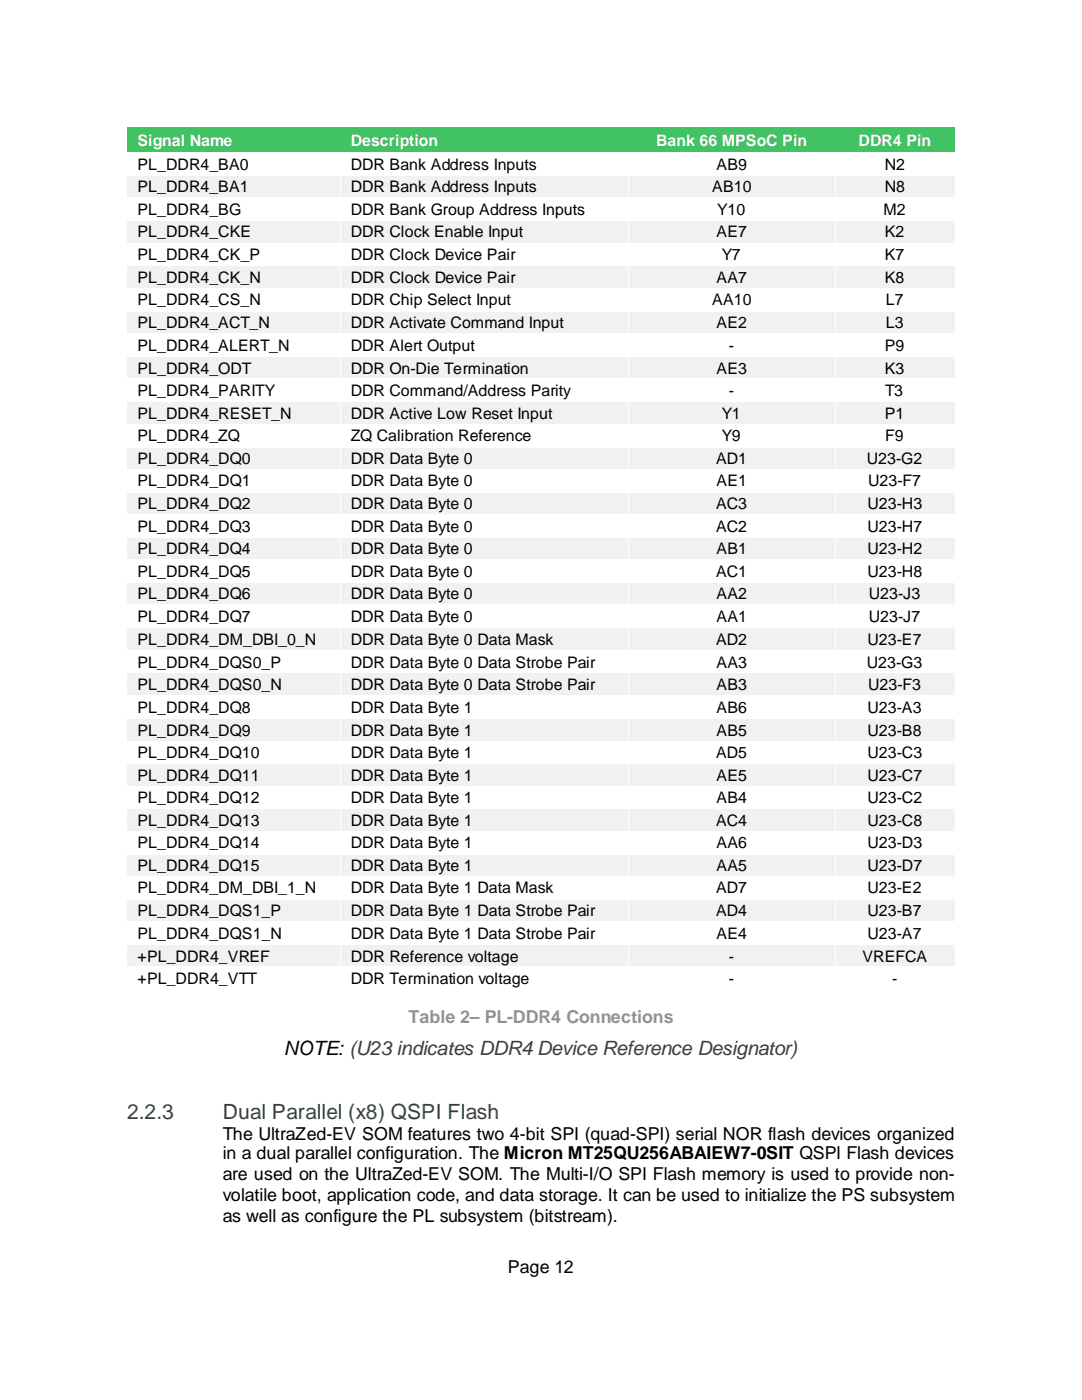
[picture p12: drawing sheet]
<svg xmlns="http://www.w3.org/2000/svg" width="216mm" height="279mm" viewBox="0 0 216 279" stroke-linecap="round" stroke-linejoin="round" font-family="sans-serif">
<defs><g id="words">
<g font-size="4.2" fill="#1f6230">
<text x="25.4" y="223.3">2.2.3</text>
<text x="44.4" y="223.3">Dual Parallel (x8) QSPI Flash</text>
</g>
<text font-size="3.9" x="56.6" y="210.6">NOTE: (U23 indicates DDR4 Device Reference Designator)</text>
<text font-size="3.6" fill="#929292" x="81.5" y="204.2">Table 2– PL-DDR4 Connections</text>
<g font-size="3.6">
<text x="44.4" y="227.5">The UltraZed-EV SOM features two 4-bit SPI (quad-SPI) serial NOR flash devices organized</text>
<text x="44.4" y="231.4">in a dual parallel configuration. The Micron MT25QU256ABAIEW7-0SIT QSPI Flash devices</text>
<text x="44.4" y="239.7">volatile boot, application code, and data storage. It can be used to initialize the PS subsystem</text>
<text x="44.4" y="235.6">are used on the UltraZed-EV SOM. The Multi-I/O SPI Flash memory is used to provide non-</text>
<text x="44.4" y="243.8">as well as configure the PL subsystem (bitstream).</text>
<text x="101.3" y="254.1">Page 12</text>
</g>
<g font-size="3.2" fill="#fff">
<text x="27.4" y="29.1">Signal Name</text>
<text x="70" y="29.1">Description</text>
<text x="130.9" y="29.1">Bank 66 MPSoC Pin</text>
<text x="171.3" y="29.1">DDR4 Pin</text>
</g>
<g font-size="3.2">
<text x="27.4" y="33.9">PL_DDR4_BA0</text>
<text x="70" y="33.9">DDR Bank Address Inputs</text>
<text x="143" y="33.9">AB9</text>
<text x="176.5" y="33.9">N2</text>
<text x="27.4" y="38.4">PL_DDR4_BA1</text>
<text x="70" y="38.4">DDR Bank Address Inputs</text>
<text x="142.1" y="38.4">AB10</text>
<text x="176.5" y="38.4">N8</text>
<text x="27.4" y="42.9">PL_DDR4_BG</text>
<text x="27.4" y="47.4">PL_DDR4_CKE</text>
<text x="70" y="42.9">DDR Bank Group Address Inputs</text>
<text x="70" y="47.4">DDR Clock Enable Input</text>
<text x="143" y="47.4">AE7</text>
<text x="143.1" y="42.9">Y10</text>
<text x="176.3" y="42.9">M2</text>
<text x="176.5" y="47.4">K2</text>
<text x="27.4" y="51.9">PL_DDR4_CK_P</text>
<text x="70" y="51.9">DDR Clock Device Pair</text>
<text x="144" y="51.9">Y7</text>
<text x="176.5" y="51.9">K7</text>
<text x="27.4" y="56.4">PL_DDR4_CK_N</text>
<text x="70" y="56.4">DDR Clock Device Pair</text>
<text x="143" y="56.4">AA7</text>
<text x="176.5" y="56.4">K8</text>
<text x="27.4" y="61">PL_DDR4_CS_N</text>
<text x="27.4" y="65.5">PL_DDR4_ACT_N</text>
<text x="70" y="61">DDR Chip Select Input</text>
<text x="70" y="65.5">DDR Activate Command Input</text>
<text x="142.1" y="61">AA10</text>
<text x="143" y="65.5">AE2</text>
<text x="176.8" y="61">L7</text>
<text x="176.8" y="65.5">L3</text>
<text x="27.4" y="70">PL_DDR4_ALERT_N</text>
<text x="70" y="70">DDR Alert Output</text>
<text x="145.4" y="70">-</text>
<text x="176.5" y="70">P9</text>
<text x="27.4" y="74.5">PL_DDR4_ODT</text>
<text x="70" y="74.5">DDR On-Die Termination</text>
<text x="143" y="74.5">AE3</text>
<text x="176.5" y="74.5">K3</text>
<text x="27.4" y="79">PL_DDR4_PARITY</text>
<text x="27.4" y="83.6">PL_DDR4_RESET_N</text>
<text x="70" y="79">DDR Command/Address Parity</text>
<text x="70" y="83.6">DDR Active Low Reset Input</text>
<text x="144" y="83.6">Y1</text>
<text x="145.4" y="79">-</text>
<text x="176.5" y="83.6">P1</text>
<text x="176.7" y="79">T3</text>
<text x="27.4" y="88">PL_DDR4_ZQ</text>
<text x="70" y="88">ZQ Calibration Reference</text>
<text x="144" y="88">Y9</text>
<text x="176.7" y="88">F9</text>
<text x="27.4" y="92.6">PL_DDR4_DQ0</text>
<text x="70" y="92.6">DDR Data Byte 0</text>
<text x="142.9" y="92.6">AD1</text>
<text x="173" y="92.6">U23-G2</text>
<text x="27.4" y="97">PL_DDR4_DQ1</text>
<text x="27.4" y="101.6">PL_DDR4_DQ2</text>
<text x="70" y="97">DDR Data Byte 0</text>
<text x="70" y="101.6">DDR Data Byte 0</text>
<text x="142.9" y="101.6">AC3</text>
<text x="143" y="97">AE1</text>
<text x="173.1" y="101.6">U23-H3</text>
<text x="173.2" y="97">U23-F7</text>
<text x="27.4" y="106.2">PL_DDR4_DQ3</text>
<text x="70" y="106.2">DDR Data Byte 0</text>
<text x="142.9" y="106.2">AC2</text>
<text x="173.1" y="106.2">U23-H7</text>
<text x="27.4" y="110.6">PL_DDR4_DQ4</text>
<text x="70" y="110.6">DDR Data Byte 0</text>
<text x="143" y="110.6">AB1</text>
<text x="173.1" y="110.6">U23-H2</text>
<text x="27.4" y="115.2">PL_DDR4_DQ5</text>
<text x="27.4" y="119.6">PL_DDR4_DQ6</text>
<text x="70" y="115.2">DDR Data Byte 0</text>
<text x="70" y="119.6">DDR Data Byte 0</text>
<text x="142.9" y="115.2">AC1</text>
<text x="143" y="119.6">AA2</text>
<text x="173.1" y="115.2">U23-H8</text>
<text x="173.4" y="119.6">U23-J3</text>
<text x="27.4" y="124.2">PL_DDR4_DQ7</text>
<text x="70" y="124.2">DDR Data Byte 0</text>
<text x="143" y="124.2">AA1</text>
<text x="173.4" y="124.2">U23-J7</text>
<text x="27.4" y="128.7">PL_DDR4_DM_DBI_0_N</text>
<text x="70" y="128.7">DDR Data Byte 0 Data Mask</text>
<text x="142.9" y="128.7">AD2</text>
<text x="173.1" y="128.7">U23-E7</text>
<text x="27.4" y="133.2">PL_DDR4_DQS0_P</text>
<text x="27.4" y="137.7">PL_DDR4_DQS0_N</text>
<text x="70" y="133.2">DDR Data Byte 0 Data Strobe Pair</text>
<text x="70" y="137.7">DDR Data Byte 0 Data Strobe Pair</text>
<text x="143" y="133.2">AA3</text>
<text x="143" y="137.7">AB3</text>
<text x="173" y="133.2">U23-G3</text>
<text x="173.2" y="137.7">U23-F3</text>
<text x="27.4" y="142.2">PL_DDR4_DQ8</text>
<text x="70" y="142.2">DDR Data Byte 1</text>
<text x="143" y="142.2">AB6</text>
<text x="173.1" y="142.2">U23-A3</text>
<text x="27.4" y="146.8">PL_DDR4_DQ9</text>
<text x="70" y="146.8">DDR Data Byte 1</text>
<text x="143" y="146.8">AB5</text>
<text x="173.1" y="146.8">U23-B8</text>
<text x="27.4" y="151.3">PL_DDR4_DQ10</text>
<text x="27.4" y="155.8">PL_DDR4_DQ11</text>
<text x="70" y="151.3">DDR Data Byte 1</text>
<text x="70" y="155.8">DDR Data Byte 1</text>
<text x="142.9" y="151.3">AD5</text>
<text x="143" y="155.8">AE5</text>
<text x="173.1" y="151.3">U23-C3</text>
<text x="173.1" y="155.8">U23-C7</text>
<text x="27.4" y="160.3">PL_DDR4_DQ12</text>
<text x="70" y="160.3">DDR Data Byte 1</text>
<text x="143" y="160.3">AB4</text>
<text x="173.1" y="160.3">U23-C2</text>
<text x="27.4" y="164.8">PL_DDR4_DQ13</text>
<text x="70" y="164.8">DDR Data Byte 1</text>
<text x="142.9" y="164.8">AC4</text>
<text x="173.1" y="164.8">U23-C8</text>
<text x="27.4" y="169.3">PL_DDR4_DQ14</text>
<text x="27.4" y="173.9">PL_DDR4_DQ15</text>
<text x="70" y="169.3">DDR Data Byte 1</text>
<text x="70" y="173.9">DDR Data Byte 1</text>
<text x="143" y="169.3">AA6</text>
<text x="143" y="173.9">AA5</text>
<text x="173.1" y="169.3">U23-D3</text>
<text x="173.1" y="173.9">U23-D7</text>
<text x="27.4" y="178.3">PL_DDR4_DM_DBI_1_N</text>
<text x="70" y="178.3">DDR Data Byte 1 Data Mask</text>
<text x="142.9" y="178.3">AD7</text>
<text x="173.1" y="178.3">U23-E2</text>
<text x="27.4" y="182.9">PL_DDR4_DQS1_P</text>
<text x="70" y="182.9">DDR Data Byte 1 Data Strobe Pair</text>
<text x="142.9" y="182.9">AD4</text>
<text x="173.1" y="182.9">U23-B7</text>
<text x="27.4" y="187.5">PL_DDR4_DQS1_N</text>
<text x="27.4" y="191.9">+PL_DDR4_VREF</text>
<text x="70" y="187.5">DDR Data Byte 1 Data Strobe Pair</text>
<text x="70" y="191.9">DDR Reference voltage</text>
<text x="143" y="187.5">AE4</text>
<text x="145.4" y="191.9">-</text>
<text x="172.1" y="191.9">VREFCA</text>
<text x="173.1" y="187.5">U23-A7</text>
<text x="27.4" y="196.5">+PL_DDR4_VTT</text>
<text x="70" y="196.5">DDR Termination voltage</text>
<text x="145.4" y="196.5">-</text>
<text x="178.1" y="196.5">-</text>
</g>
</g></defs>
<g fill="#41c363">
<path d="M25.4 25.4h42.5v5h-42.5z" fill-rule="evenodd"/>
<path d="M67.9 25.4h57.6v5h-57.6z" fill-rule="evenodd"/>
<path d="M125.5 25.4h41.3v5h-41.3z" fill-rule="evenodd"/>
<path d="M166.8 25.4h23.7v5h-23.7z" fill-rule="evenodd"/>
</g>
<g fill="#41c363">
<path d="M27.4 25.4h38.5v5h-38.5z"/>
<path d="M70 25.4h53.4v5h-53.4z"/>
<path d="M127.4 25.4h37.3v5h-37.3z"/>
<path d="M168.7 25.4h19.8v5h-19.8z"/>
</g>
<g fill="#fff">
<path d="M25.4 30.6h42.5v4.3h-42.5z" fill-rule="evenodd"/>
<path d="M68.1 30.6h57.2v4.3h-57.2z" fill-rule="evenodd"/>
<path d="M125.5 30.6h41.1v4.3h-41.1z" fill-rule="evenodd"/>
<path d="M166.8 30.6h23.7v4.3h-23.7z" fill-rule="evenodd"/>
</g>
<g fill="#fff">
<path d="M27.4 30.6h38.5v4.3h-38.5z"/>
<path d="M70 30.6h53.4v4.3h-53.4z"/>
<path d="M127.4 30.6h37.3v4.3h-37.3z"/>
<path d="M168.7 30.6h19.8v4.3h-19.8z"/>
<path d="M25.4 30.4h42.4v.1h-42.4z"/>
<path d="M67.8 30.4l.1 .1z"/>
<path d="M67.9 30.4l.2 .1z"/>
<path d="M68.1 30.4h57.2v.1h-57.2z"/>
<path d="M125.3 30.4l.2 .1z"/>
<path d="M125.5 30.4l.1 .1z"/>
<path d="M125.6 30.4h41v.1h-41z"/>
<path d="M166.6 30.4l.2 .1z"/>
<path d="M166.8 30.4l.1 .1z"/>
<path d="M166.9 30.4h23.6v.1h-23.6z"/>
<path d="M67.8 30.5h.1v4.4h-.1z"/>
<path d="M125.3 30.5h.2v4.4h-.2z"/>
<path d="M166.6 30.5h.2v4.4h-.2z"/>
</g>
<g fill="#f1f1f1">
<path d="M25.4 35.1h42.5v4.3h-42.5z" fill-rule="evenodd"/>
<path d="M68.1 35.1h57.2v4.3h-57.2z" fill-rule="evenodd"/>
<path d="M125.5 35.1h41.1v4.3h-41.1z" fill-rule="evenodd"/>
<path d="M166.8 35.1h23.7v4.3h-23.7z" fill-rule="evenodd"/>
</g>
<g fill="#f1f1f1">
<path d="M27.4 35.1h38.5v4.3h-38.5z"/>
<path d="M70 35.1h53.4v4.3h-53.4z"/>
<path d="M127.4 35.1h37.3v4.3h-37.3z"/>
<path d="M168.7 35.1h19.8v4.3h-19.8z"/>
</g>
<g fill="#fff">
<path d="M25.4 34.9h42.4v.2h-42.4z"/>
<path d="M67.8 34.9l.1 .2z"/>
<path d="M67.9 34.9h57.4v.2h-57.4z"/>
<path d="M125.3 34.9l.2 .2z"/>
<path d="M125.5 34.9h41.1v.2h-41.1z"/>
<path d="M166.6 34.9l.2 .2z"/>
<path d="M166.8 34.9h23.7v.2h-23.7z"/>
<path d="M67.8 35.1h.1v4.3h-.1z"/>
<path d="M125.3 35.1h.2v4.3h-.2z"/>
<path d="M166.6 35.1h.2v4.3h-.2z"/>
<path d="M27.4 39.6h38.5v4.3h-38.5z"/>
<path d="M70 39.6h53.4v4.3h-53.4z"/>
<path d="M127.4 39.6h37.3v4.3h-37.3z"/>
<path d="M168.7 39.6h19.8v4.3h-19.8z"/>
<path d="M25.4 39.4h42.4v.1h-42.4z"/>
<path d="M67.8 39.4l.1 .1z"/>
<path d="M67.9 39.4h57.4v.1h-57.4z"/>
<path d="M125.3 39.4l.2 .1z"/>
<path d="M125.5 39.4h41.1v.1h-41.1z"/>
<path d="M166.6 39.4l.2 .1z"/>
<path d="M166.8 39.4h23.7v.1h-23.7z"/>
<path d="M67.8 39.5h.1v4.4h-.1z"/>
<path d="M125.3 39.5h.2v4.4h-.2z"/>
<path d="M166.6 39.5h.2v4.4h-.2z"/>
</g>
<g fill="#fff">
<path d="M25.4 39.6h42.5v4.3h-42.5z" fill-rule="evenodd"/>
<path d="M68.1 39.6h57.2v4.3h-57.2z" fill-rule="evenodd"/>
<path d="M125.5 39.6h41.1v4.3h-41.1z" fill-rule="evenodd"/>
<path d="M166.8 39.6h23.7v4.3h-23.7z" fill-rule="evenodd"/>
</g>
<g fill="#f1f1f1">
<path d="M25.4 44.1h42.5v4.4h-42.5z" fill-rule="evenodd"/>
<path d="M68.1 44.1h57.2v4.4h-57.2z" fill-rule="evenodd"/>
<path d="M125.5 44.1h41.1v4.4h-41.1z" fill-rule="evenodd"/>
<path d="M166.8 44.1h23.7v4.4h-23.7z" fill-rule="evenodd"/>
</g>
<g fill="#f1f1f1">
<path d="M27.4 44.1h38.5v4.4h-38.5z"/>
<path d="M70 44.1h53.4v4.4h-53.4z"/>
<path d="M127.4 44.1h37.3v4.4h-37.3z"/>
<path d="M168.7 44.1h19.8v4.4h-19.8z"/>
</g>
<g fill="#fff">
<path d="M25.4 43.9h42.4v.2h-42.4z"/>
<path d="M67.8 43.9l.1 .2z"/>
<path d="M67.9 43.9h57.4v.2h-57.4z"/>
<path d="M125.3 43.9l.2 .2z"/>
<path d="M125.5 43.9h41.1v.2h-41.1z"/>
<path d="M166.6 43.9l.2 .2z"/>
<path d="M166.8 43.9h23.7v.2h-23.7z"/>
<path d="M67.8 44.1h.1v4.4h-.1z"/>
<path d="M125.3 44.1h.2v4.4h-.2z"/>
<path d="M166.6 44.1h.2v4.4h-.2z"/>
<path d="M27.4 48.6h38.5v4.4h-38.5z"/>
<path d="M70 48.6h53.4v4.4h-53.4z"/>
<path d="M127.4 48.6h37.3v4.4h-37.3z"/>
<path d="M168.7 48.6h19.8v4.4h-19.8z"/>
<path d="M25.4 48.5h42.4v.1h-42.4z"/>
<path d="M67.8 48.5l.1 .1z"/>
<path d="M67.9 48.5h57.4v.1h-57.4z"/>
<path d="M125.3 48.5l.2 .1z"/>
<path d="M125.5 48.5h41.1v.1h-41.1z"/>
<path d="M166.6 48.5l.2 .1z"/>
<path d="M166.8 48.5h23.7v.1h-23.7z"/>
<path d="M67.8 48.6h.1v4.4h-.1z"/>
<path d="M125.3 48.6h.2v4.4h-.2z"/>
<path d="M166.6 48.6h.2v4.4h-.2z"/>
</g>
<g fill="#fff">
<path d="M25.4 48.6h42.5v4.4h-42.5z" fill-rule="evenodd"/>
<path d="M68.1 48.6h57.2v4.4h-57.2z" fill-rule="evenodd"/>
<path d="M125.5 48.6h41.1v4.4h-41.1z" fill-rule="evenodd"/>
<path d="M166.8 48.6h23.7v4.4h-23.7z" fill-rule="evenodd"/>
</g>
<g fill="#f1f1f1">
<path d="M25.4 53.1h42.5v4.4h-42.5z" fill-rule="evenodd"/>
<path d="M68.1 53.1h57.2v4.4h-57.2z" fill-rule="evenodd"/>
<path d="M125.5 53.1h41.1v4.4h-41.1z" fill-rule="evenodd"/>
<path d="M166.8 53.1h23.7v4.4h-23.7z" fill-rule="evenodd"/>
</g>
<g fill="#f1f1f1">
<path d="M27.4 53.1h38.5v4.4h-38.5z"/>
<path d="M70 53.1h53.4v4.4h-53.4z"/>
<path d="M127.4 53.1h37.3v4.4h-37.3z"/>
<path d="M168.7 53.1h19.8v4.4h-19.8z"/>
</g>
<g fill="#fff">
<path d="M25.4 53h42.4v.1h-42.4z"/>
<path d="M67.8 53l.1 .1z"/>
<path d="M67.9 53h57.4v.1h-57.4z"/>
<path d="M125.3 53l.2 .1z"/>
<path d="M125.5 53h41.1v.1h-41.1z"/>
<path d="M166.6 53l.2 .1z"/>
<path d="M166.8 53h23.7v.1h-23.7z"/>
<path d="M67.8 53.1h.1v4.4h-.1z"/>
<path d="M125.3 53.1h.2v4.4h-.2z"/>
<path d="M166.6 53.1h.2v4.4h-.2z"/>
<path d="M27.4 57.7h38.5v4.3h-38.5z"/>
<path d="M70 57.7h53.4v4.3h-53.4z"/>
<path d="M127.4 57.7h37.3v4.3h-37.3z"/>
<path d="M168.7 57.7h19.8v4.3h-19.8z"/>
<path d="M25.4 57.5h42.4v.2h-42.4z"/>
<path d="M67.8 57.5l.1 .2z"/>
<path d="M67.9 57.5h57.4v.2h-57.4z"/>
<path d="M125.3 57.5l.2 .2z"/>
<path d="M125.5 57.5h41.1v.2h-41.1z"/>
<path d="M166.6 57.5l.2 .2z"/>
<path d="M166.8 57.5h23.7v.2h-23.7z"/>
<path d="M67.8 57.7h.1v4.3h-.1z"/>
<path d="M125.3 57.7h.2v4.3h-.2z"/>
<path d="M166.6 57.7h.2v4.3h-.2z"/>
</g>
<g fill="#fff">
<path d="M25.4 57.7h42.5v4.3h-42.5z" fill-rule="evenodd"/>
<path d="M68.1 57.7h57.2v4.3h-57.2z" fill-rule="evenodd"/>
<path d="M125.5 57.7h41.1v4.3h-41.1z" fill-rule="evenodd"/>
<path d="M166.8 57.7h23.7v4.3h-23.7z" fill-rule="evenodd"/>
</g>
<g fill="#f1f1f1">
<path d="M25.4 62.2h42.5v4.3h-42.5z" fill-rule="evenodd"/>
<path d="M68.1 62.2h57.2v4.3h-57.2z" fill-rule="evenodd"/>
<path d="M125.5 62.2h41.1v4.3h-41.1z" fill-rule="evenodd"/>
<path d="M166.8 62.2h23.7v4.3h-23.7z" fill-rule="evenodd"/>
</g>
<g fill="#f1f1f1">
<path d="M27.4 62.2h38.5v4.3h-38.5z"/>
<path d="M70 62.2h53.4v4.3h-53.4z"/>
<path d="M127.4 62.2h37.3v4.3h-37.3z"/>
<path d="M168.7 62.2h19.8v4.3h-19.8z"/>
</g>
<g fill="#fff">
<path d="M25.4 62h42.4v.1h-42.4z"/>
<path d="M67.8 62l.1 .1z"/>
<path d="M67.9 62h57.4v.1h-57.4z"/>
<path d="M125.3 62l.2 .1z"/>
<path d="M125.5 62h41.1v.1h-41.1z"/>
<path d="M166.6 62l.2 .1z"/>
<path d="M166.8 62h23.7v.1h-23.7z"/>
<path d="M67.8 62.1h.1v4.4h-.1z"/>
<path d="M125.3 62.1h.2v4.4h-.2z"/>
<path d="M166.6 62.1h.2v4.4h-.2z"/>
<path d="M27.4 66.7h38.5v4.3h-38.5z"/>
<path d="M70 66.7h53.4v4.3h-53.4z"/>
<path d="M127.4 66.7h37.3v4.3h-37.3z"/>
<path d="M168.7 66.7h19.8v4.3h-19.8z"/>
<path d="M25.4 66.5h42.4v.2h-42.4z"/>
<path d="M67.8 66.5l.1 .2z"/>
<path d="M67.9 66.5h57.4v.2h-57.4z"/>
<path d="M125.3 66.5l.2 .2z"/>
<path d="M125.5 66.5h41.1v.2h-41.1z"/>
<path d="M166.6 66.5l.2 .2z"/>
<path d="M166.8 66.5h23.7v.2h-23.7z"/>
<path d="M67.8 66.7h.1v4.3h-.1z"/>
<path d="M125.3 66.7h.2v4.3h-.2z"/>
<path d="M166.6 66.7h.2v4.3h-.2z"/>
</g>
<g fill="#fff">
<path d="M25.4 66.7h42.5v4.3h-42.5z" fill-rule="evenodd"/>
<path d="M68.1 66.7h57.2v4.3h-57.2z" fill-rule="evenodd"/>
<path d="M125.5 66.7h41.1v4.3h-41.1z" fill-rule="evenodd"/>
<path d="M166.8 66.7h23.7v4.3h-23.7z" fill-rule="evenodd"/>
</g>
<g fill="#f1f1f1">
<path d="M25.4 71.2h42.5v4.4h-42.5z" fill-rule="evenodd"/>
<path d="M68.1 71.2h57.2v4.4h-57.2z" fill-rule="evenodd"/>
<path d="M125.5 71.2h41.1v4.4h-41.1z" fill-rule="evenodd"/>
<path d="M166.8 71.2h23.7v4.4h-23.7z" fill-rule="evenodd"/>
</g>
<g fill="#f1f1f1">
<path d="M27.4 71.2h38.5v4.4h-38.5z"/>
<path d="M70 71.2h53.4v4.4h-53.4z"/>
<path d="M127.4 71.2h37.3v4.4h-37.3z"/>
<path d="M168.7 71.2h19.8v4.4h-19.8z"/>
</g>
<g fill="#fff">
<path d="M25.4 71h42.4v.1h-42.4z"/>
<path d="M67.8 71l.1 .1z"/>
<path d="M67.9 71h57.4v.1h-57.4z"/>
<path d="M125.3 71l.2 .1z"/>
<path d="M125.5 71h41.1v.1h-41.1z"/>
<path d="M166.6 71l.2 .1z"/>
<path d="M166.8 71h23.7v.1h-23.7z"/>
<path d="M67.8 71.1h.1v4.5h-.1z"/>
<path d="M125.3 71.1h.2v4.5h-.2z"/>
<path d="M166.6 71.1h.2v4.5h-.2z"/>
<path d="M27.4 75.7h38.5v4.3h-38.5z"/>
<path d="M70 75.7h53.4v4.3h-53.4z"/>
<path d="M127.4 75.7h37.3v4.3h-37.3z"/>
<path d="M168.7 75.7h19.8v4.3h-19.8z"/>
<path d="M25.4 75.6h42.4v.1h-42.4z"/>
<path d="M67.8 75.6l.1 .1z"/>
<path d="M67.9 75.6h57.4v.1h-57.4z"/>
<path d="M125.3 75.6l.2 .1z"/>
<path d="M125.5 75.6h41.1v.1h-41.1z"/>
<path d="M166.6 75.6l.2 .1z"/>
<path d="M166.8 75.6h23.7v.1h-23.7z"/>
<path d="M67.8 75.7h.1v4.3h-.1z"/>
<path d="M125.3 75.7h.2v4.3h-.2z"/>
<path d="M166.6 75.7h.2v4.3h-.2z"/>
</g>
<g fill="#fff">
<path d="M25.4 75.7h42.5v4.3h-42.5z" fill-rule="evenodd"/>
<path d="M68.1 75.7h57.2v4.3h-57.2z" fill-rule="evenodd"/>
<path d="M125.5 75.7h41.1v4.3h-41.1z" fill-rule="evenodd"/>
<path d="M166.8 75.7h23.7v4.3h-23.7z" fill-rule="evenodd"/>
</g>
<g fill="#f1f1f1">
<path d="M25.4 80.3h42.5v4.3h-42.5z" fill-rule="evenodd"/>
<path d="M68.1 80.3h57.2v4.3h-57.2z" fill-rule="evenodd"/>
<path d="M125.5 80.3h41.1v4.3h-41.1z" fill-rule="evenodd"/>
<path d="M166.8 80.3h23.7v4.3h-23.7z" fill-rule="evenodd"/>
</g>
<g fill="#f1f1f1">
<path d="M27.4 80.3h38.5v4.3h-38.5z"/>
<path d="M70 80.3h53.4v4.3h-53.4z"/>
<path d="M127.4 80.3h37.3v4.3h-37.3z"/>
<path d="M168.7 80.3h19.8v4.3h-19.8z"/>
</g>
<g fill="#fff">
<path d="M25.4 80h42.4v.1h-42.4z"/>
<path d="M67.8 80l.1 .1z"/>
<path d="M67.9 80h57.4v.1h-57.4z"/>
<path d="M125.3 80l.2 .1z"/>
<path d="M125.5 80h41.1v.1h-41.1z"/>
<path d="M166.6 80l.2 .1z"/>
<path d="M166.8 80h23.7v.1h-23.7z"/>
<path d="M67.8 80.1h.1v4.5h-.1z"/>
<path d="M125.3 80.1h.2v4.5h-.2z"/>
<path d="M166.6 80.1h.2v4.5h-.2z"/>
<path d="M27.4 84.7h38.5v4.5h-38.5z"/>
<path d="M70 84.7h53.4v4.5h-53.4z"/>
<path d="M127.4 84.7h37.3v4.5h-37.3z"/>
<path d="M168.7 84.7h19.8v4.5h-19.8z"/>
<path d="M25.4 84.6h42.4v.1h-42.4z"/>
<path d="M67.8 84.6l.1 .1z"/>
<path d="M67.9 84.6h57.4v.1h-57.4z"/>
<path d="M125.3 84.6l.2 .1z"/>
<path d="M125.5 84.6h41.1v.1h-41.1z"/>
<path d="M166.6 84.6l.2 .1z"/>
<path d="M166.8 84.6h23.7v.1h-23.7z"/>
<path d="M67.8 84.7h.1v4.5h-.1z"/>
<path d="M125.3 84.7h.2v4.5h-.2z"/>
<path d="M166.6 84.7h.2v4.5h-.2z"/>
</g>
<g fill="#fff">
<path d="M25.4 84.7h42.5v4.5h-42.5z" fill-rule="evenodd"/>
<path d="M68.1 84.7h57.2v4.5h-57.2z" fill-rule="evenodd"/>
<path d="M125.5 84.7h41.1v4.5h-41.1z" fill-rule="evenodd"/>
<path d="M166.8 84.7h23.7v4.5h-23.7z" fill-rule="evenodd"/>
</g>
<g fill="#f1f1f1">
<path d="M25.4 89.3h42.5v4.3h-42.5z" fill-rule="evenodd"/>
<path d="M68.1 89.3h57.2v4.3h-57.2z" fill-rule="evenodd"/>
<path d="M125.5 89.3h41.1v4.3h-41.1z" fill-rule="evenodd"/>
<path d="M166.8 89.3h23.7v4.3h-23.7z" fill-rule="evenodd"/>
</g>
<g fill="#f1f1f1">
<path d="M27.4 89.3h38.5v4.3h-38.5z"/>
<path d="M70 89.3h53.4v4.3h-53.4z"/>
<path d="M127.4 89.3h37.3v4.3h-37.3z"/>
<path d="M168.7 89.3h19.8v4.3h-19.8z"/>
</g>
<g fill="#fff">
<path d="M25.4 89.2h42.4v.1h-42.4z"/>
<path d="M67.8 89.2l.1 .1z"/>
<path d="M67.9 89.2h57.4v.1h-57.4z"/>
<path d="M125.3 89.2l.2 .1z"/>
<path d="M125.5 89.2h41.1v.1h-41.1z"/>
<path d="M166.6 89.2l.2 .1z"/>
<path d="M166.8 89.2h23.7v.1h-23.7z"/>
<path d="M67.8 89.3h.1v4.3h-.1z"/>
<path d="M125.3 89.3h.2v4.3h-.2z"/>
<path d="M166.6 89.3h.2v4.3h-.2z"/>
<path d="M27.4 93.7h38.5v4.5h-38.5z"/>
<path d="M70 93.7h53.4v4.5h-53.4z"/>
<path d="M127.4 93.7h37.3v4.5h-37.3z"/>
<path d="M168.7 93.7h19.8v4.5h-19.8z"/>
<path d="M25.4 93.6h42.4v.1h-42.4z"/>
<path d="M67.8 93.6l.1 .1z"/>
<path d="M67.9 93.6h57.4v.1h-57.4z"/>
<path d="M125.3 93.6l.2 .1z"/>
<path d="M125.5 93.6h41.1v.1h-41.1z"/>
<path d="M166.6 93.6l.2 .1z"/>
<path d="M166.8 93.6h23.7v.1h-23.7z"/>
<path d="M67.8 93.7h.1v4.5h-.1z"/>
<path d="M125.3 93.7h.2v4.5h-.2z"/>
<path d="M166.6 93.7h.2v4.5h-.2z"/>
</g>
<g fill="#fff">
<path d="M25.4 93.7h42.5v4.5h-42.5z" fill-rule="evenodd"/>
<path d="M68.1 93.7h57.2v4.5h-57.2z" fill-rule="evenodd"/>
<path d="M125.5 93.7h41.1v4.5h-41.1z" fill-rule="evenodd"/>
<path d="M166.8 93.7h23.7v4.5h-23.7z" fill-rule="evenodd"/>
</g>
<g fill="#f1f1f1">
<path d="M25.4 98.3h42.5v4.3h-42.5z" fill-rule="evenodd"/>
<path d="M68.1 98.3h57.2v4.3h-57.2z" fill-rule="evenodd"/>
<path d="M125.5 98.3h41.1v4.3h-41.1z" fill-rule="evenodd"/>
<path d="M166.8 98.3h23.7v4.3h-23.7z" fill-rule="evenodd"/>
</g>
<g fill="#f1f1f1">
<path d="M27.4 98.3h38.5v4.3h-38.5z"/>
<path d="M70 98.3h53.4v4.3h-53.4z"/>
<path d="M127.4 98.3h37.3v4.3h-37.3z"/>
<path d="M168.7 98.3h19.8v4.3h-19.8z"/>
</g>
<g fill="#fff">
<path d="M25.4 98.2h42.4v.1h-42.4z"/>
<path d="M67.8 98.2l.1 .1z"/>
<path d="M67.9 98.2h57.4v.1h-57.4z"/>
<path d="M125.3 98.2l.2 .1z"/>
<path d="M125.5 98.2h41.1v.1h-41.1z"/>
<path d="M166.6 98.2l.2 .1z"/>
<path d="M166.8 98.2h23.7v.1h-23.7z"/>
<path d="M67.8 98.3h.1v4.3h-.1z"/>
<path d="M125.3 98.3h.2v4.3h-.2z"/>
<path d="M166.6 98.3h.2v4.3h-.2z"/>
<path d="M27.4 102.9h38.5v4.3h-38.5z"/>
<path d="M70 102.9h53.4v4.3h-53.4z"/>
<path d="M127.4 102.9h37.3v4.3h-37.3z"/>
<path d="M168.7 102.9h19.8v4.3h-19.8z"/>
<path d="M25.4 102.6h42.4v.1h-42.4z"/>
<path d="M67.8 102.6l.1 .1z"/>
<path d="M67.9 102.6h57.4v.1h-57.4z"/>
<path d="M125.3 102.6l.2 .1z"/>
<path d="M125.5 102.6h41.1v.1h-41.1z"/>
<path d="M166.6 102.6l.2 .1z"/>
<path d="M166.8 102.6h23.7v.1h-23.7z"/>
<path d="M67.8 102.7h.1v4.5h-.1z"/>
<path d="M125.3 102.7h.2v4.5h-.2z"/>
<path d="M166.6 102.7h.2v4.5h-.2z"/>
</g>
<g fill="#fff">
<path d="M25.4 102.9h42.5v4.3h-42.5z" fill-rule="evenodd"/>
<path d="M68.1 102.9h57.2v4.3h-57.2z" fill-rule="evenodd"/>
<path d="M125.5 102.9h41.1v4.3h-41.1z" fill-rule="evenodd"/>
<path d="M166.8 102.9h23.7v4.3h-23.7z" fill-rule="evenodd"/>
</g>
<g fill="#f1f1f1">
<path d="M25.4 107.3h42.5v4.3h-42.5z" fill-rule="evenodd"/>
<path d="M68.1 107.3h57.2v4.3h-57.2z" fill-rule="evenodd"/>
<path d="M125.5 107.3h41.1v4.3h-41.1z" fill-rule="evenodd"/>
<path d="M166.8 107.3h23.7v4.3h-23.7z" fill-rule="evenodd"/>
</g>
<g fill="#f1f1f1">
<path d="M27.4 107.3h38.5v4.3h-38.5z"/>
<path d="M70 107.3h53.4v4.3h-53.4z"/>
<path d="M127.4 107.3h37.3v4.3h-37.3z"/>
<path d="M168.7 107.3h19.8v4.3h-19.8z"/>
</g>
<g fill="#fff">
<path d="M25.4 107.2h42.4v.1h-42.4z"/>
<path d="M67.8 107.2l.1 .1z"/>
<path d="M67.9 107.2h57.4v.1h-57.4z"/>
<path d="M125.3 107.2l.2 .1z"/>
<path d="M125.5 107.2h41.1v.1h-41.1z"/>
<path d="M166.6 107.2l.2 .1z"/>
<path d="M166.8 107.2h23.7v.1h-23.7z"/>
<path d="M67.8 107.3h.1v4.3h-.1z"/>
<path d="M125.3 107.3h.2v4.3h-.2z"/>
<path d="M166.6 107.3h.2v4.3h-.2z"/>
<path d="M27.4 111.9h38.5v4.3h-38.5z"/>
<path d="M70 111.9h53.4v4.3h-53.4z"/>
<path d="M127.4 111.9h37.3v4.3h-37.3z"/>
<path d="M168.7 111.9h19.8v4.3h-19.8z"/>
<path d="M25.4 111.6h42.4v.2h-42.4z"/>
<path d="M67.8 111.6l.1 .2z"/>
<path d="M67.9 111.6h57.4v.2h-57.4z"/>
<path d="M125.3 111.6l.2 .2z"/>
<path d="M125.5 111.6h41.1v.2h-41.1z"/>
<path d="M166.6 111.6l.2 .2z"/>
<path d="M166.8 111.6h23.7v.2h-23.7z"/>
<path d="M67.8 111.8h.1v4.4h-.1z"/>
<path d="M125.3 111.8h.2v4.4h-.2z"/>
<path d="M166.6 111.8h.2v4.4h-.2z"/>
</g>
<g fill="#fff">
<path d="M25.4 111.9h42.5v4.3h-42.5z" fill-rule="evenodd"/>
<path d="M68.1 111.9h57.2v4.3h-57.2z" fill-rule="evenodd"/>
<path d="M125.5 111.9h41.1v4.3h-41.1z" fill-rule="evenodd"/>
<path d="M166.8 111.9h23.7v4.3h-23.7z" fill-rule="evenodd"/>
</g>
<g fill="#f1f1f1">
<path d="M25.4 116.3h42.5v4.4h-42.5z" fill-rule="evenodd"/>
<path d="M68.1 116.3h57.2v4.4h-57.2z" fill-rule="evenodd"/>
<path d="M125.5 116.3h41.1v4.4h-41.1z" fill-rule="evenodd"/>
<path d="M166.8 116.3h23.7v4.4h-23.7z" fill-rule="evenodd"/>
</g>
<g fill="#f1f1f1">
<path d="M27.4 116.3h38.5v4.4h-38.5z"/>
<path d="M70 116.3h53.4v4.4h-53.4z"/>
<path d="M127.4 116.3h37.3v4.4h-37.3z"/>
<path d="M168.7 116.3h19.8v4.4h-19.8z"/>
</g>
<g fill="#fff">
<path d="M25.4 116.2h42.4v.1h-42.4z"/>
<path d="M67.8 116.2l.1 .1z"/>
<path d="M67.9 116.2h57.4v.1h-57.4z"/>
<path d="M125.3 116.2l.2 .1z"/>
<path d="M125.5 116.2h41.1v.1h-41.1z"/>
<path d="M166.6 116.2l.2 .1z"/>
<path d="M166.8 116.2h23.7v.1h-23.7z"/>
<path d="M67.8 116.3h.1v4.4h-.1z"/>
<path d="M125.3 116.3h.2v4.4h-.2z"/>
<path d="M166.6 116.3h.2v4.4h-.2z"/>
<path d="M27.4 120.9h38.5v4.3h-38.5z"/>
<path d="M70 120.9h53.4v4.3h-53.4z"/>
<path d="M127.4 120.9h37.3v4.3h-37.3z"/>
<path d="M168.7 120.9h19.8v4.3h-19.8z"/>
<path d="M25.4 120.7h42.4v.1h-42.4z"/>
<path d="M67.8 120.7l.1 .1z"/>
<path d="M67.9 120.7h57.4v.1h-57.4z"/>
<path d="M125.3 120.7l.2 .1z"/>
<path d="M125.5 120.7h41.1v.1h-41.1z"/>
<path d="M166.6 120.7l.2 .1z"/>
<path d="M166.8 120.7h23.7v.1h-23.7z"/>
<path d="M67.8 120.8h.1v4.4h-.1z"/>
<path d="M125.3 120.8h.2v4.4h-.2z"/>
<path d="M166.6 120.8h.2v4.4h-.2z"/>
</g>
<g fill="#fff">
<path d="M25.4 120.9h42.5v4.3h-42.5z" fill-rule="evenodd"/>
<path d="M68.1 120.9h57.2v4.3h-57.2z" fill-rule="evenodd"/>
<path d="M125.5 120.9h41.1v4.3h-41.1z" fill-rule="evenodd"/>
<path d="M166.8 120.9h23.7v4.3h-23.7z" fill-rule="evenodd"/>
</g>
<g fill="#f1f1f1">
<path d="M25.4 125.3h42.5v4.5h-42.5z" fill-rule="evenodd"/>
<path d="M68.1 125.3h57.2v4.5h-57.2z" fill-rule="evenodd"/>
<path d="M125.5 125.3h41.1v4.5h-41.1z" fill-rule="evenodd"/>
<path d="M166.8 125.3h23.7v4.5h-23.7z" fill-rule="evenodd"/>
</g>
<g fill="#f1f1f1">
<path d="M27.4 125.3h38.5v4.5h-38.5z"/>
<path d="M70 125.3h53.4v4.5h-53.4z"/>
<path d="M127.4 125.3h37.3v4.5h-37.3z"/>
<path d="M168.7 125.3h19.8v4.5h-19.8z"/>
</g>
<g fill="#fff">
<path d="M25.4 125.2h42.4v.1h-42.4z"/>
<path d="M67.8 125.2l.1 .1z"/>
<path d="M67.9 125.2h57.4v.1h-57.4z"/>
<path d="M125.3 125.2l.2 .1z"/>
<path d="M125.5 125.2h41.1v.1h-41.1z"/>
<path d="M166.6 125.2l.2 .1z"/>
<path d="M166.8 125.2h23.7v.1h-23.7z"/>
<path d="M67.8 125.3h.1v4.5h-.1z"/>
<path d="M125.3 125.3h.2v4.5h-.2z"/>
<path d="M166.6 125.3h.2v4.5h-.2z"/>
<path d="M27.4 129.9h38.5v4.3h-38.5z"/>
<path d="M70 129.9h53.4v4.3h-53.4z"/>
<path d="M127.4 129.9h37.3v4.3h-37.3z"/>
<path d="M168.7 129.9h19.8v4.3h-19.8z"/>
<path d="M25.4 129.8h42.4v.1h-42.4z"/>
<path d="M67.8 129.8l.1 .1z"/>
<path d="M67.9 129.8h57.4v.1h-57.4z"/>
<path d="M125.3 129.8l.2 .1z"/>
<path d="M125.5 129.8h41.1v.1h-41.1z"/>
<path d="M166.6 129.8l.2 .1z"/>
<path d="M166.8 129.8h23.7v.1h-23.7z"/>
<path d="M67.8 129.9h.1v4.3h-.1z"/>
<path d="M125.3 129.9h.2v4.3h-.2z"/>
<path d="M166.6 129.9h.2v4.3h-.2z"/>
</g>
<g fill="#fff">
<path d="M25.4 129.9h42.5v4.3h-42.5z" fill-rule="evenodd"/>
<path d="M68.1 129.9h57.2v4.3h-57.2z" fill-rule="evenodd"/>
<path d="M125.5 129.9h41.1v4.3h-41.1z" fill-rule="evenodd"/>
<path d="M166.8 129.9h23.7v4.3h-23.7z" fill-rule="evenodd"/>
</g>
<g fill="#f1f1f1">
<path d="M25.4 134.4h42.5v4.4h-42.5z" fill-rule="evenodd"/>
<path d="M68.1 134.4h57.2v4.4h-57.2z" fill-rule="evenodd"/>
<path d="M125.5 134.4h41.1v4.4h-41.1z" fill-rule="evenodd"/>
<path d="M166.8 134.4h23.7v4.4h-23.7z" fill-rule="evenodd"/>
</g>
<g fill="#f1f1f1">
<path d="M27.4 134.4h38.5v4.4h-38.5z"/>
<path d="M70 134.4h53.4v4.4h-53.4z"/>
<path d="M127.4 134.4h37.3v4.4h-37.3z"/>
<path d="M168.7 134.4h19.8v4.4h-19.8z"/>
</g>
<g fill="#fff">
<path d="M25.4 134.2h42.4v.2h-42.4z"/>
<path d="M67.8 134.2l.1 .2z"/>
<path d="M67.9 134.2h57.4v.2h-57.4z"/>
<path d="M125.3 134.2l.2 .2z"/>
<path d="M125.5 134.2h41.1v.2h-41.1z"/>
<path d="M166.6 134.2l.2 .2z"/>
<path d="M166.8 134.2h23.7v.2h-23.7z"/>
<path d="M67.8 134.4h.1v4.4h-.1z"/>
<path d="M125.3 134.4h.2v4.4h-.2z"/>
<path d="M166.6 134.4h.2v4.4h-.2z"/>
<path d="M27.4 138.9h38.5v4.4h-38.5z"/>
<path d="M70 138.9h53.4v4.4h-53.4z"/>
<path d="M127.4 138.9h37.3v4.4h-37.3z"/>
<path d="M168.7 138.9h19.8v4.4h-19.8z"/>
<path d="M25.4 138.8h42.4v.1h-42.4z"/>
<path d="M67.8 138.8l.1 .1z"/>
<path d="M67.9 138.8h57.4v.1h-57.4z"/>
<path d="M125.3 138.8l.2 .1z"/>
<path d="M125.5 138.8h41.1v.1h-41.1z"/>
<path d="M166.6 138.8l.2 .1z"/>
<path d="M166.8 138.8h23.7v.1h-23.7z"/>
<path d="M67.8 138.9h.1v4.4h-.1z"/>
<path d="M125.3 138.9h.2v4.4h-.2z"/>
<path d="M166.6 138.9h.2v4.4h-.2z"/>
</g>
<g fill="#fff">
<path d="M25.4 138.9h42.5v4.4h-42.5z" fill-rule="evenodd"/>
<path d="M68.1 138.9h57.2v4.4h-57.2z" fill-rule="evenodd"/>
<path d="M125.5 138.9h41.1v4.4h-41.1z" fill-rule="evenodd"/>
<path d="M166.8 138.9h23.7v4.4h-23.7z" fill-rule="evenodd"/>
</g>
<g fill="#f1f1f1">
<path d="M25.4 143.5h42.5v4.3h-42.5z" fill-rule="evenodd"/>
<path d="M68.1 143.5h57.2v4.3h-57.2z" fill-rule="evenodd"/>
<path d="M125.5 143.5h41.1v4.3h-41.1z" fill-rule="evenodd"/>
<path d="M166.8 143.5h23.7v4.3h-23.7z" fill-rule="evenodd"/>
</g>
<g fill="#f1f1f1">
<path d="M27.4 143.5h38.5v4.3h-38.5z"/>
<path d="M70 143.5h53.4v4.3h-53.4z"/>
<path d="M127.4 143.5h37.3v4.3h-37.3z"/>
<path d="M168.7 143.5h19.8v4.3h-19.8z"/>
</g>
<g fill="#fff">
<path d="M25.4 143.3h42.4v.1h-42.4z"/>
<path d="M67.8 143.3l.1 .1z"/>
<path d="M67.9 143.3h57.4v.1h-57.4z"/>
<path d="M125.3 143.3l.2 .1z"/>
<path d="M125.5 143.3h41.1v.1h-41.1z"/>
<path d="M166.6 143.3l.2 .1z"/>
<path d="M166.8 143.3h23.7v.1h-23.7z"/>
<path d="M67.8 143.4h.1v4.4h-.1z"/>
<path d="M125.3 143.4h.2v4.4h-.2z"/>
<path d="M166.6 143.4h.2v4.4h-.2z"/>
<path d="M27.4 148h38.5v4.3h-38.5z"/>
<path d="M70 148h53.4v4.3h-53.4z"/>
<path d="M127.4 148h37.3v4.3h-37.3z"/>
<path d="M168.7 148h19.8v4.3h-19.8z"/>
<path d="M25.4 147.8h42.4v.2h-42.4z"/>
<path d="M67.8 147.8l.1 .2z"/>
<path d="M67.9 147.8h57.4v.2h-57.4z"/>
<path d="M125.3 147.8l.2 .2z"/>
<path d="M125.5 147.8h41.1v.2h-41.1z"/>
<path d="M166.6 147.8l.2 .2z"/>
<path d="M166.8 147.8h23.7v.2h-23.7z"/>
<path d="M67.8 148h.1v4.3h-.1z"/>
<path d="M125.3 148h.2v4.3h-.2z"/>
<path d="M166.6 148h.2v4.3h-.2z"/>
</g>
<g fill="#fff">
<path d="M25.4 148h42.5v4.3h-42.5z" fill-rule="evenodd"/>
<path d="M68.1 148h57.2v4.3h-57.2z" fill-rule="evenodd"/>
<path d="M125.5 148h41.1v4.3h-41.1z" fill-rule="evenodd"/>
<path d="M166.8 148h23.7v4.3h-23.7z" fill-rule="evenodd"/>
</g>
<g fill="#f1f1f1">
<path d="M25.4 152.5h42.5v4.3h-42.5z" fill-rule="evenodd"/>
<path d="M68.1 152.5h57.2v4.3h-57.2z" fill-rule="evenodd"/>
<path d="M125.5 152.5h41.1v4.3h-41.1z" fill-rule="evenodd"/>
<path d="M166.8 152.5h23.7v4.3h-23.7z" fill-rule="evenodd"/>
</g>
<g fill="#f1f1f1">
<path d="M27.4 152.5h38.5v4.3h-38.5z"/>
<path d="M70 152.5h53.4v4.3h-53.4z"/>
<path d="M127.4 152.5h37.3v4.3h-37.3z"/>
<path d="M168.7 152.5h19.8v4.3h-19.8z"/>
</g>
<g fill="#fff">
<path d="M25.4 152.3h42.4v.1h-42.4z"/>
<path d="M67.8 152.3l.1 .1z"/>
<path d="M67.9 152.3h57.4v.1h-57.4z"/>
<path d="M125.3 152.3l.2 .1z"/>
<path d="M125.5 152.3h41.1v.1h-41.1z"/>
<path d="M166.6 152.3l.2 .1z"/>
<path d="M166.8 152.3h23.7v.1h-23.7z"/>
<path d="M67.8 152.4h.1v4.4h-.1z"/>
<path d="M125.3 152.4h.2v4.4h-.2z"/>
<path d="M166.6 152.4h.2v4.4h-.2z"/>
<path d="M27.4 157h38.5v4.3h-38.5z"/>
<path d="M70 157h53.4v4.3h-53.4z"/>
<path d="M127.4 157h37.3v4.3h-37.3z"/>
<path d="M168.7 157h19.8v4.3h-19.8z"/>
<path d="M25.4 156.8h42.4v.2h-42.4z"/>
<path d="M67.8 156.8l.1 .2z"/>
<path d="M67.9 156.8h57.4v.2h-57.4z"/>
<path d="M125.3 156.8l.2 .2z"/>
<path d="M125.5 156.8h41.1v.2h-41.1z"/>
<path d="M166.6 156.8l.2 .2z"/>
<path d="M166.8 156.8h23.7v.2h-23.7z"/>
<path d="M67.8 157h.1v4.3h-.1z"/>
<path d="M125.3 157h.2v4.3h-.2z"/>
<path d="M166.6 157h.2v4.3h-.2z"/>
</g>
<g fill="#fff">
<path d="M25.4 157h42.5v4.3h-42.5z" fill-rule="evenodd"/>
<path d="M68.1 157h57.2v4.3h-57.2z" fill-rule="evenodd"/>
<path d="M125.5 157h41.1v4.3h-41.1z" fill-rule="evenodd"/>
<path d="M166.8 157h23.7v4.3h-23.7z" fill-rule="evenodd"/>
</g>
<g fill="#f1f1f1">
<path d="M25.4 161.5h42.5v4.4h-42.5z" fill-rule="evenodd"/>
<path d="M68.1 161.5h57.2v4.4h-57.2z" fill-rule="evenodd"/>
<path d="M125.5 161.5h41.1v4.4h-41.1z" fill-rule="evenodd"/>
<path d="M166.8 161.5h23.7v4.4h-23.7z" fill-rule="evenodd"/>
</g>
<g fill="#f1f1f1">
<path d="M27.4 161.5h38.5v4.4h-38.5z"/>
<path d="M70 161.5h53.4v4.4h-53.4z"/>
<path d="M127.4 161.5h37.3v4.4h-37.3z"/>
<path d="M168.7 161.5h19.8v4.4h-19.8z"/>
</g>
<g fill="#fff">
<path d="M25.4 161.3h42.4v.1h-42.4z"/>
<path d="M67.8 161.3l.1 .1z"/>
<path d="M67.9 161.3h57.4v.1h-57.4z"/>
<path d="M125.3 161.3l.2 .1z"/>
<path d="M125.5 161.3h41.1v.1h-41.1z"/>
<path d="M166.6 161.3l.2 .1z"/>
<path d="M166.8 161.3h23.7v.1h-23.7z"/>
<path d="M67.8 161.4h.1v4.5h-.1z"/>
<path d="M125.3 161.4h.2v4.5h-.2z"/>
<path d="M166.6 161.4h.2v4.5h-.2z"/>
<path d="M27.4 166h38.5v4.4h-38.5z"/>
<path d="M70 166h53.4v4.4h-53.4z"/>
<path d="M127.4 166h37.3v4.4h-37.3z"/>
<path d="M168.7 166h19.8v4.4h-19.8z"/>
<path d="M25.4 165.9h42.4v.1h-42.4z"/>
<path d="M67.8 165.9l.1 .1z"/>
<path d="M67.9 165.9h57.4v.1h-57.4z"/>
<path d="M125.3 165.9l.2 .1z"/>
<path d="M125.5 165.9h41.1v.1h-41.1z"/>
<path d="M166.6 165.9l.2 .1z"/>
<path d="M166.8 165.9h23.7v.1h-23.7z"/>
<path d="M67.8 166h.1v4.4h-.1z"/>
<path d="M125.3 166h.2v4.4h-.2z"/>
<path d="M166.6 166h.2v4.4h-.2z"/>
</g>
<g fill="#fff">
<path d="M25.4 166h42.5v4.4h-42.5z" fill-rule="evenodd"/>
<path d="M68.1 166h57.2v4.4h-57.2z" fill-rule="evenodd"/>
<path d="M125.5 166h41.1v4.4h-41.1z" fill-rule="evenodd"/>
<path d="M166.8 166h23.7v4.4h-23.7z" fill-rule="evenodd"/>
</g>
<g fill="#f1f1f1">
<path d="M25.4 170.6h42.5v4.3h-42.5z" fill-rule="evenodd"/>
<path d="M68.1 170.6h57.2v4.3h-57.2z" fill-rule="evenodd"/>
<path d="M125.5 170.6h41.1v4.3h-41.1z" fill-rule="evenodd"/>
<path d="M166.8 170.6h23.7v4.3h-23.7z" fill-rule="evenodd"/>
</g>
<g fill="#f1f1f1">
<path d="M27.4 170.6h38.5v4.3h-38.5z"/>
<path d="M70 170.6h53.4v4.3h-53.4z"/>
<path d="M127.4 170.6h37.3v4.3h-37.3z"/>
<path d="M168.7 170.6h19.8v4.3h-19.8z"/>
</g>
<g fill="#fff">
<path d="M25.4 170.4h42.4v.2h-42.4z"/>
<path d="M67.8 170.4l.1 .2z"/>
<path d="M67.9 170.4h57.4v.2h-57.4z"/>
<path d="M125.3 170.4l.2 .2z"/>
<path d="M125.5 170.4h41.1v.2h-41.1z"/>
<path d="M166.6 170.4l.2 .2z"/>
<path d="M166.8 170.4h23.7v.2h-23.7z"/>
<path d="M67.8 170.6h.1v4.3h-.1z"/>
<path d="M125.3 170.6h.2v4.3h-.2z"/>
<path d="M166.6 170.6h.2v4.3h-.2z"/>
<path d="M27.4 175h38.5v4.5h-38.5z"/>
<path d="M70 175h53.4v4.5h-53.4z"/>
<path d="M127.4 175h37.3v4.5h-37.3z"/>
<path d="M168.7 175h19.8v4.5h-19.8z"/>
<path d="M25.4 174.9h42.4v.1h-42.4z"/>
<path d="M67.8 174.9l.1 .1z"/>
<path d="M67.9 174.9h57.4v.1h-57.4z"/>
<path d="M125.3 174.9l.2 .1z"/>
<path d="M125.5 174.9h41.1v.1h-41.1z"/>
<path d="M166.6 174.9l.2 .1z"/>
<path d="M166.8 174.9h23.7v.1h-23.7z"/>
<path d="M67.8 175h.1v4.5h-.1z"/>
<path d="M125.3 175h.2v4.5h-.2z"/>
<path d="M166.6 175h.2v4.5h-.2z"/>
</g>
<g fill="#fff">
<path d="M25.4 175h42.5v4.5h-42.5z" fill-rule="evenodd"/>
<path d="M68.1 175h57.2v4.5h-57.2z" fill-rule="evenodd"/>
<path d="M125.5 175h41.1v4.5h-41.1z" fill-rule="evenodd"/>
<path d="M166.8 175h23.7v4.5h-23.7z" fill-rule="evenodd"/>
</g>
<g fill="#f1f1f1">
<path d="M25.4 179.6h42.5v4.3h-42.5z" fill-rule="evenodd"/>
<path d="M68.1 179.6h57.2v4.3h-57.2z" fill-rule="evenodd"/>
<path d="M125.5 179.6h41.1v4.3h-41.1z" fill-rule="evenodd"/>
<path d="M166.8 179.6h23.7v4.3h-23.7z" fill-rule="evenodd"/>
</g>
<g fill="#f1f1f1">
<path d="M27.4 179.6h38.5v4.3h-38.5z"/>
<path d="M70 179.6h53.4v4.3h-53.4z"/>
<path d="M127.4 179.6h37.3v4.3h-37.3z"/>
<path d="M168.7 179.6h19.8v4.3h-19.8z"/>
</g>
<g fill="#fff">
<path d="M25.4 179.5h42.4v.1h-42.4z"/>
<path d="M67.8 179.5l.1 .1z"/>
<path d="M67.9 179.5h57.4v.1h-57.4z"/>
<path d="M125.3 179.5l.2 .1z"/>
<path d="M125.5 179.5h41.1v.1h-41.1z"/>
<path d="M166.6 179.5l.2 .1z"/>
<path d="M166.8 179.5h23.7v.1h-23.7z"/>
<path d="M67.8 179.6h.1v4.3h-.1z"/>
<path d="M125.3 179.6h.2v4.3h-.2z"/>
<path d="M166.6 179.6h.2v4.3h-.2z"/>
<path d="M27.4 184.1h38.5v4.4h-38.5z"/>
<path d="M70 184.1h53.4v4.4h-53.4z"/>
<path d="M127.4 184.1h37.3v4.4h-37.3z"/>
<path d="M168.7 184.1h19.8v4.4h-19.8z"/>
<path d="M25.4 183.9h42.4v.1h-42.4z"/>
<path d="M67.8 183.9l.1 .1z"/>
<path d="M67.9 183.9h57.4v.1h-57.4z"/>
<path d="M125.3 183.9l.2 .1z"/>
<path d="M125.5 183.9h41.1v.1h-41.1z"/>
<path d="M166.6 183.9l.2 .1z"/>
<path d="M166.8 183.9h23.7v.1h-23.7z"/>
<path d="M67.8 184h.1v4.5h-.1z"/>
<path d="M125.3 184h.2v4.5h-.2z"/>
<path d="M166.6 184h.2v4.5h-.2z"/>
</g>
<g fill="#fff">
<path d="M25.4 184.1h42.5v4.4h-42.5z" fill-rule="evenodd"/>
<path d="M68.1 184.1h57.2v4.4h-57.2z" fill-rule="evenodd"/>
<path d="M125.5 184.1h41.1v4.4h-41.1z" fill-rule="evenodd"/>
<path d="M166.8 184.1h23.7v4.4h-23.7z" fill-rule="evenodd"/>
</g>
<g fill="#f1f1f1">
<path d="M25.4 188.6h42.5v4.3h-42.5z" fill-rule="evenodd"/>
<path d="M68.1 188.6h57.2v4.3h-57.2z" fill-rule="evenodd"/>
<path d="M125.5 188.6h41.1v4.3h-41.1z" fill-rule="evenodd"/>
<path d="M166.8 188.6h23.7v4.3h-23.7z" fill-rule="evenodd"/>
</g>
<g fill="#f1f1f1">
<path d="M27.4 188.6h38.5v4.3h-38.5z"/>
<path d="M70 188.6h53.4v4.3h-53.4z"/>
<path d="M127.4 188.6h37.3v4.3h-37.3z"/>
<path d="M168.7 188.6h19.8v4.3h-19.8z"/>
</g>
<g fill="#fff">
<path d="M25.4 188.5h42.4v.1h-42.4z"/>
<path d="M67.8 188.5l.1 .1z"/>
<path d="M67.9 188.5h57.4v.1h-57.4z"/>
<path d="M125.3 188.5l.2 .1z"/>
<path d="M125.5 188.5h41.1v.1h-41.1z"/>
<path d="M166.6 188.5l.2 .1z"/>
<path d="M166.8 188.5h23.7v.1h-23.7z"/>
<path d="M67.8 188.6h.1v4.3h-.1z"/>
<path d="M125.3 188.6h.2v4.3h-.2z"/>
<path d="M166.6 188.6h.2v4.3h-.2z"/>
<path d="M27.4 193.2h38.5v4.3h-38.5z"/>
<path d="M70 193.2h53.4v4.3h-53.4z"/>
<path d="M127.4 193.2h37.3v4.3h-37.3z"/>
<path d="M168.7 193.2h19.8v4.3h-19.8z"/>
<path d="M25.4 192.9h42.4v.1h-42.4z"/>
<path d="M67.8 192.9l.1 .1z"/>
<path d="M67.9 192.9h57.4v.1h-57.4z"/>
<path d="M125.3 192.9l.2 .1z"/>
<path d="M125.5 192.9h41.1v.1h-41.1z"/>
<path d="M166.6 192.9l.2 .1z"/>
<path d="M166.8 192.9h23.7v.1h-23.7z"/>
<path d="M67.8 193h.1v4.5h-.1z"/>
<path d="M125.3 193h.2v4.5h-.2z"/>
<path d="M166.6 193h.2v4.5h-.2z"/>
</g>
<g fill="#fff">
<path d="M25.4 193.2h42.5v4.3h-42.5z" fill-rule="evenodd"/>
<path d="M68.1 193.2h57.2v4.3h-57.2z" fill-rule="evenodd"/>
<path d="M125.5 193.2h41.1v4.3h-41.1z" fill-rule="evenodd"/>
<path d="M166.8 193.2h23.7v4.3h-23.7z" fill-rule="evenodd"/>
</g>
<use href="#words"/>
</svg>
